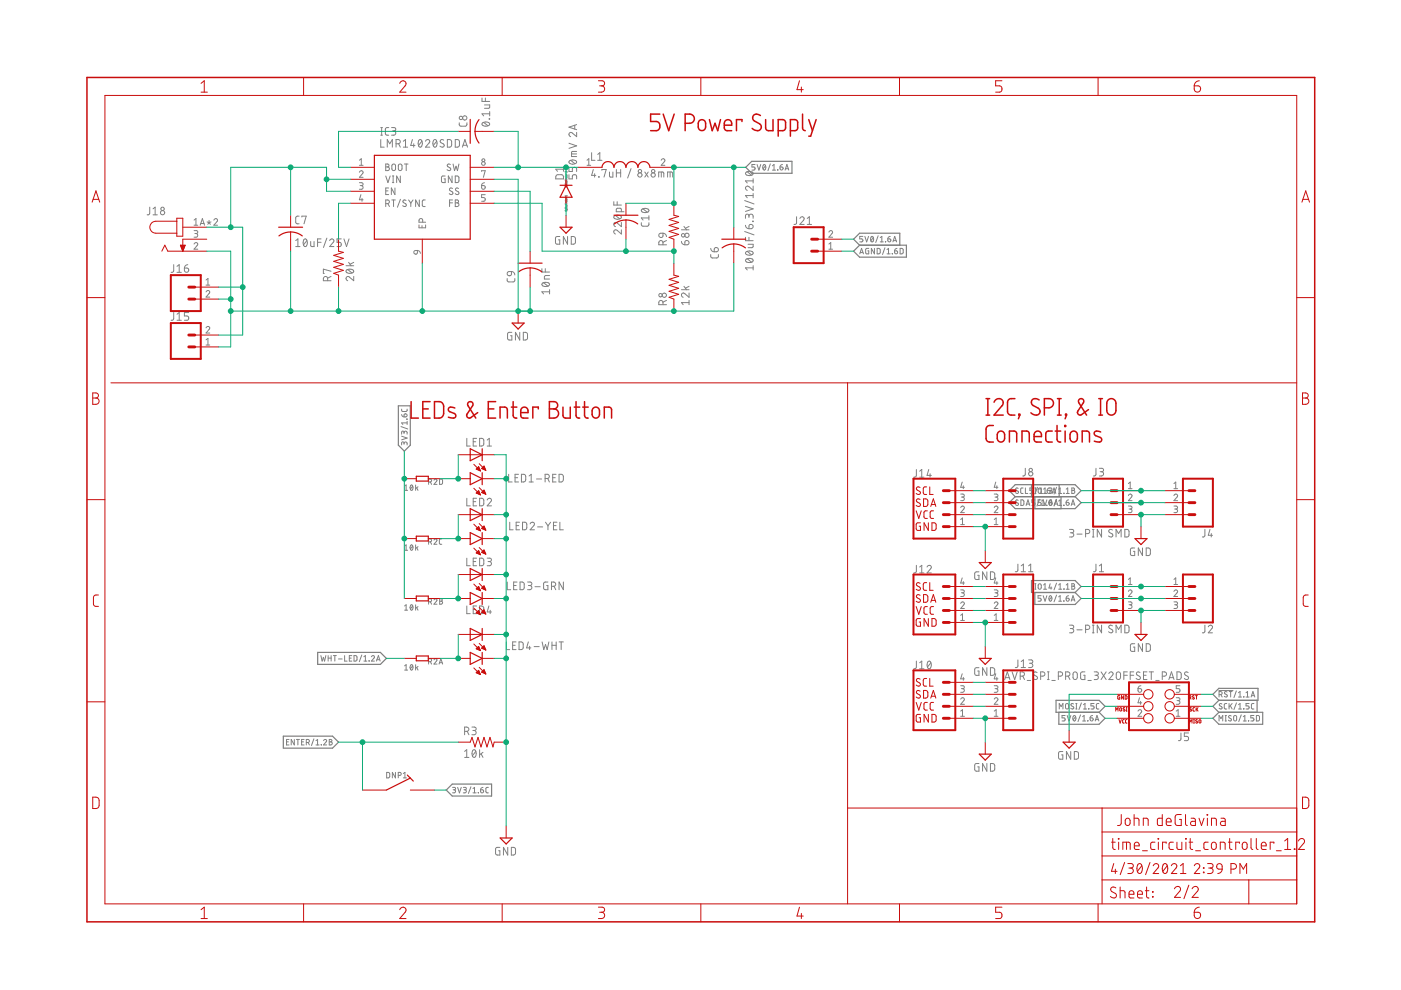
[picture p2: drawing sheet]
<svg xmlns="http://www.w3.org/2000/svg" width="297mm" height="210mm" viewBox="0 0 297 210" stroke-linecap="round" stroke-linejoin="round" font-family="sans-serif">
<g fill="none" stroke="#808080" stroke-width=".21">
<path d="M76.2 36.5a.39 .39 0 0 1 .5-.3 .39 .39 0 0 1 .2 .6l-.7 .8h.8M76.2 38.7l.6 .1 .2 .2-.2 .3h-.4M76.2 35.1h.8M76.2 34l.4-.3v1.4M76.6 39.3a.39 .39 0 0 1 .4 .4 .39 .39 0 0 1-.4 .4h-.4M80.7 29.6v1.6h.7M80.7 28.7h.4M80.7 27.1h.4M80.9 27.1v1.6M81.8 34.8l.6 .1v.4l-.2 .1a.39 .39 0 0 1 .4 .4 .39 .39 0 0 1-.4 .4h-.4zM81.8 35.4h.4M81.8 37.3l.5 1.4 .4-1.4"/>
<path d="M82.1 31.2v-1.6l.5 .9 .6-.9v1.6M82.4 39.9h-.6v1.4h.6M82.4 27.1h-.5l-.2 .3v1l.2 .2 .5 .1M83 27.1h.5a.36 .36 0 0 1 .4 .3 .36 .36 0 0 1-.4 .4h-.3M83.2 37.3h.3M83.2 38.7h.3M83.2 34.9h.6l.1 .9a.39 .39 0 0 1-.4 .4 .39 .39 0 0 1-.4-.4zM83.4 37.3v1.4M83.5 27.8a.44 .44 0 0 1 .4 .4 .44 .44 0 0 1-.4 .5h-.5M83.7 39.9v1.4l-.7-1.4v1.4M84 30.5h.4a.44 .44 0 0 0 .5-.5 .44 .44 0 0 0-.5-.4h-.4v1.6M84.5 30.5l.4 .7"/>
<path d="M84.6 34.9h.5l.1 .9a.39 .39 0 0 1-.4 .4 .39 .39 0 0 1-.3-.4zM84.9 37.3v1.4l-.8-1.4v1.4M85.5 31.2h.9M85.5 30l.5-.4v1.6M85.7 34.8h.8M86.1 34.8v1.4M87.4 29.6l-.3 1.2h.9M87.7 30.5v.7M88.9 29.7l.2-.1a.93 .93 0 0 1 0 1.6 1.02 1.02 0 0 1-.2-1.5zM89.5 30l-.8 .8M90.2 30a.44 .44 0 0 1 .6-.4 .44 .44 0 0 1 .2 .7l-.8 .9h.9M92 29.7l.2-.1a.95 .95 0 0 1 0 1.6 1 1 0 0 1-.2-1.5z"/>
<path d="M92.6 30l-.7 .8M94.1 29.7a.41 .41 0 0 0-.6-.1 .41 .41 0 0 0-.1 .6l.6 .3a.38 .38 0 0 1 .1 .5 .38 .38 0 0 1-.5 .2l-.3-.2M94.4 37.3h-.6l-.2 .2v.9l.2 .3h.6v-.8h-.3M94.8 29.6h.7l.2 .3 .1 .9-.3 .4h-.7zM95.5 34.9a.35 .35 0 0 0-.5-.1 .35 .35 0 0 0 0 .5l.4 .3a.39 .39 0 0 1 0 .6 .39 .39 0 0 1-.6-.2M95.8 37.3v1.4l-.7-1.4v1.4M95.9 40l-.4-.1-.2 .3 .6 .5a.38 .38 0 0 1-.1 .6 .38 .38 0 0 1-.6-.2M96.1 34.8l.3 1.4 .3-1 .3 1 .3-1.4M96.5 29.6h.6l.3 .3v1l-.3 .3h-.6zM96.5 37.3h.6l.2 .2v1l-.2 .2h-.6zM97.2 40a.35 .35 0 0 0-.5-.1 .35 .35 0 0 0 0 .5l.5 .3a.39 .39 0 0 1-.1 .6 .39 .39 0 0 1-.6-.2M97.4 26v.5l.3 .3 1.1-.1 .2-.2v-.5"/>
<path d="M98 31.2l.6-1.6 .5 1.6M98.2 30.8h.8M102.1 39.3h.5a.39 .39 0 0 1 .3 .5 .39 .39 0 0 1-.4 .3 .39 .39 0 0 1-.4-.3zM102.1 36.3v-.1h.8l-.4 1.4M102.2 20.8v.7h1.6M102.3 26.1a1.02 1.02 0 0 1 1.5 .2 .97 .97 0 0 1-1.6 0zM102.6 26l.9 .7M102.7 22.2h1.1l-.1 .7-1 .1M102.7 38.7l-.5 .3-.1 .3M102.9 20.8v.7M103.7 25.2l.1 .1zM103.8 23.7v.9"/>
<path d="M103.8 24.1h-1.6l.4 .5M118 37.2l1.2-.1 .2 .2 .1 .6h-1.7zM119.5 35.4v.9M119.5 35.9h-1.7l.4 .4M119.8 38.1h.3l.1 .1-.3 .1zM119.8 37.5h.4v.1l-.2 .1v-.2M119.8 39h.1M119.9 39.5v.2l.3-.2v.2M120 38.7v.2h.2v-.2M120 39h.2M120 36.9v.1h.2M120 37.8v.1h.2"/>
<path d="M120 38.4v.2M120 37.1v.2M120 38.4h.1M120 37.1h.1M120.1 37.1v.2M120.1 38.4v.2M120.2 39.3v-.1h-.2v.1h.3M120.2 38.4l-.2 .2M120.2 37.1l-.2 .2M120.2 36.3v.3l-.3-.3v.3M120.6 37v.9h.7v-.5a.46 .46 0 0 1 .5-.4 .46 .46 0 0 1 .5 .4v.5M120.6 35.5v.9h.7v-.6a.46 .46 0 0 1 .5-.3 .46 .46 0 0 1 .5 .3v.6"/>
<path d="M120.6 30.4l1.7 .5-1.7 .6M120.7 34.1a1.04 1.04 0 0 1 1.6 .3 .95 .95 0 0 1-1.7 0zM121 34l.9 .7M121.2 32.6h1.1M121.9 26.6v.8M122.3 32.1h-1l-.1 .3v.8h1.1M122.3 28.1v.9l-1-.8a.44 .44 0 0 0-.7 .1 .44 .44 0 0 0 .4 .7M122.3 26.4l-1.7 .6 1.7 .5M124.5 34l.3-.3v1.4M124.5 35.1h.7M125.4 32.4v1.6h.8M125.8 35.9l-.4 1.3h.9"/>
<path d="M126.1 36.8v.7M126.7 34h.9M126.7 32.7l.5-.3v1.6M126.9 37.5h.1zM127.6 36.1v-.2h.9l-.4 1.6M129.2 36.5v.9l.3 .1h.4v-1M130.7 35.9v1.6M130.7 36.7h.9M131.6 35.9v1.6M133.8 35.8l-.7 1.9M136.7 36.5l.7 1M137.4 36.5l-.7 1"/>
<path d="M139.7 37.5v-1l1 .1v.9M140.2 34a.39 .39 0 0 1 .5-.3 .39 .39 0 0 1 .2 .6l-.7 .8h.8M140.2 36.5v1M141.5 37.5v-1l1 .1 .1 .9M142.1 36.5v1M158.2 36.5a1 1 0 0 1 1.5 .3 .97 .97 0 0 1-1.6 0zM158.4 36.4l.9 .7M159.7 39.5v.9l-.9-.8a.45 .45 0 0 0-.7 .1 .45 .45 0 0 0 .3 .7M159.7 37.9v.9M159.7 38.4h-1.6l.3 .4M160.1 34.9h-.7v.5h.4a.34 .34 0 0 1 .3 .3 .34 .34 0 0 1-.3 .4h-.4M160.5 34.9l.4 1.2 .4-1.2"/>
<path d="M161.9 35v-.1a.6 .6 0 0 1 .5 .6 .6 .6 0 0 1-.5 .5l-.2-.5zM162.3 35.2l-.5 .6M163.3 34.8l-.5 1.4M163.8 36.1h.6M163.8 35.2l.3-.3v1.2M164.9 36.1h.1M165.4 35.4h.4a.32 .32 0 0 1 .2 .4 .32 .32 0 0 1-.3 .3 .32 .32 0 0 1-.3-.4zM165.9 34.9l-.4 .2-.1 .3M166.5 36.1l.3-1.2 .4 1.2M166.5 35.8h.6M31.7 43.9v1.4l-.2 .2-.3 .1M32.4 45.6h1"/>
<path d="M32.4 44.3l.5-.4v1.7M36.8 56.1v1.4l-.2 .2h-.3M37.5 57.7h.9M37.5 56.5l.5-.4v1.6M39.1 56.8h.5a.45 .45 0 0 1 .4 .5 .45 .45 0 0 1-.5 .4 .45 .45 0 0 1-.4-.4zM39.8 56.1l-.4 .2-.3 .5M41.1 48.9h.7l.1 .2-.1 .4h-.5M41.1 51.8a.38 .38 0 0 1 .6-.4 .38 .38 0 0 1 .1 .6l-.7 .8h.8M41.1 46.7l.5-.3v1.4M41.1 47.8h.8M41.6 49.5a.39 .39 0 0 1 .3 .4 .39 .39 0 0 1-.3 .4h-.5M42.4 47.8l.5-1.4 .5 1.4"/>
<path d="M42.6 47.4h.7M43.7 59.4l.4-.3v1.4M43.9 47.1l.4 .1M44.3 46.7v.5M44.3 47.2l.3 .4M44.3 47.2l-.3 .4M44.7 47.1l-.4 .1M45.3 46.7a.39 .39 0 0 1 .6-.3 .39 .39 0 0 1 .1 .6l-.7 .8h.8M62.7 51l.5-.3v1.6M62.7 52.3h.9M63.4 45.8l-.5 .1-.2 .3v1l.2 .2 .5 .1M64 46v-.2h.9l-.4 1.7"/>
<path d="M64.5 50.8l.2-.1a.95 .95 0 0 1 0 1.6 1.04 1.04 0 0 1-.2-1.5zM65.1 51l-.8 .9M65.9 51.2v.9l.2 .2h.5v-1.1M67.3 51.4h.8M68.1 50.7h-.8v1.6M69.3 50.5l-.7 2M69.5 59.5v-.4a.46 .46 0 0 0-.5-.5 .46 .46 0 0 0-.4 .5v.4h1.6M69.9 51a.44 .44 0 0 1 .6-.3 .44 .44 0 0 1 .2 .7l-.8 .9h.9M70.2 57.5l-1.6-.4v.9h.1M70.2 58.6l-.7 .4M72.3 50.7h-.8v.7h.5a.47 .47 0 0 1 .4 .4 .47 .47 0 0 1-.4 .5h-.5M72.9 50.7l.6 1.6 .5-1.6"/>
<path d="M73.4 56.3h1.6M73.5 57.3a1.02 1.02 0 0 1 1.5 .2 .97 .97 0 0 1-1.6 0zM73.7 57.1l.9 .8M73.9 55.6l.5 .7M75 58.6v.9l-.9-.7a.44 .44 0 0 0-.7 .1 .44 .44 0 0 0 .3 .6M75 55.6l-.8 .4M76.5 41.3l-.3 1.1h.8M76.8 42.1v.6M81.8 43.2h.4a.39 .39 0 0 0 .4-.4 .39 .39 0 0 0-.4-.4h-.4v1.4M81.8 40.5h.5M82.3 43.2l.3 .6M83.1 42.4h.7"/>
<path d="M83.4 42.4v1.4M84.9 42.2l-.6 1.7M86.1 42.5l-.5-.1-.2 .3 .6 .5a.38 .38 0 0 1 0 .6 .38 .38 0 0 1-.6-.2M86.6 42.4l.5 .7M87.1 43.1v.7M87.6 42.4l-.5 .7M87.8 53.2l.7-.1v.5a.39 .39 0 0 1-.6 .2 .39 .39 0 0 1-.1-.6zM88.5 53.1l.4 .1 .2 .5M88.8 47.7v.6h1.4v-.6M88.9 42.4v1.4l-.8-1.4v1.4M89.5 47.8v.5M89.6 47.1v-.4a.39 .39 0 0 0-.4-.4 .39 .39 0 0 0-.4 .4v.4h1.4"/>
<path d="M90.1 42.4h-.4l-.2 .3 .1 .9 .1 .2h.4M95.3 43h.6M95.9 42.4h-.6v1.4M96.5 42.4l.7 .1v.3l-.3 .2a.39 .39 0 0 1 .4 .4 .39 .39 0 0 1-.4 .4h-.4zM96.5 43h.4M102.9 41.3h-.8v.6h.5a.4 .4 0 0 1 .3 .4 .4 .4 0 0 1-.3 .4h-.5M107.5 59.1v.5l.4 .2h1l.2-.2 .1-.5M107.7 57.7l.7-.1v.5a.46 .46 0 0 1-.6 .3 .46 .46 0 0 1-.1-.7zM108.4 57.6l.5 .1 .3 .6M114.9 57v.7h1.6M115.3 59.9l.9 .8M115.6 57v.7"/>
<path d="M116.5 58.4h-.8l-.3 .3v.5h1.1M118.7 50.1h-.6l-.3 .3v1.2l.2 .2h.7v-.9h-.3M119.8 43.2l.3-.1 .1 .2h-.3zM119.8 42.6h.4v.1h-.2v-.1M119.8 44.1h.1M119.9 44.6v.2l.3-.2v.2M120 43.8v.1h.2v-.1M120 44.1h.2M120 41.9v.2h.2M120 42.8v.2h.2M120 43.5v.2M120 42.2v.2"/>
<path d="M120 43.5h.1M120 42.2h.1M120.1 42.2v.2M120.1 43.5v.2M120.2 44.4v-.2l-.2 .1v.1h.3M120.2 43.5l-.2 .2M120.2 42.2l-.2 .2M120.2 41.4v.2M120.2 41.5h-.4l.1 .1M120.3 50.1v1.7l-.9-1.7v1.7M121.1 50.1l.6 .1 .3 .2v1.1l-.3 .3h-.6zM130.1 42.8v.7h1.6"/>
<path d="M130.2 45.8a.98 .98 0 0 1 1.5 .2 .93 .93 0 0 1-1.6 0zM130.5 45.7l.9 .7M130.9 42.8v.7M131.7 48.7v.9l-.8-.7a.44 .44 0 0 0-.8 .1 .44 .44 0 0 0 .4 .6M131.7 47.2v.8l-.8-.7a.44 .44 0 0 0-.7 .1 .44 .44 0 0 0 .3 .6M131.7 44.9l-.1-.7h-.7l-.2 .1v.6h1.6M136 47.2v.5l.3 .3 1.1-.1 .2-.2v-.5M136.1 44.4a1 1 0 0 1 1.5 .2 .95 .95 0 0 1-1.6 0zM136.3 44.3l.9 .7M137.6 45.7v1M137.6 46.2h-1.6l.3 .5M139.8 49.6l.8-.2v.6a.46 .46 0 0 1-.7 .3 .46 .46 0 0 1-.1-.7z"/>
<path d="M140.6 51.9v-.4a.44 .44 0 0 0-.5-.5 .44 .44 0 0 0-.4 .5v.4h1.6M140.6 49.4l.4 .2 .3 .6M141.3 51l-.7 .4M144.5 51.2l.1 .4 .6 .3M144.5 48.7h1.6M145 48l.6 .7M145.3 51.1a.46 .46 0 0 1 .7 .2 .46 .46 0 0 1-.4 .6h-.4zM146.1 48l-.8 .4M150.7 54v.5l.4 .2h1l.2-.2v-.5M150.7 52.7l.3 .6 .4 .1M151.5 52.6a.46 .46 0 0 1 .8 .1 .46 .46 0 0 1-.4 .7h-.5zM157.9 49.1l2 .7"/>
<path d="M157.9 42.5l2 .7M158.1 47.8l.1 .4 .6 .3M158.1 50.3v.7h1.6M158.1 43.8l1.6 .5-1.6 .5M158.2 55a1 1 0 0 1 1.5 .2 .97 .97 0 0 1-1.6 0zM158.2 53.4a1 1 0 0 1 1.5 .3 .97 .97 0 0 1-1.6 0zM158.4 54.9l.9 .7M158.4 53.3l.9 .7M158.6 51.8h1.1v.5l-.2 .2h-.9M158.8 45.8a.44 .44 0 0 1 .4-.4 .44 .44 0 0 1 .5 .4v.5M158.8 46.1v-.3a.37 .37 0 0 0-.4-.4 .37 .37 0 0 0-.3 .4v.5M158.8 50.3v.7"/>
<path d="M158.9 47.7a.47 .47 0 0 1 .7 .1 .47 .47 0 0 1-.4 .7h-.4zM159.6 46.9l.1 .1zM159.7 56.8h-1.6l.3 .4M159.7 41v.9M159.7 56.3v.9M159.7 41.5h-1.6l.3 .4M168.9 46v1.4l-.6 .2M169.6 46.3a.45 .45 0 0 1 .6-.3 .45 .45 0 0 1 .2 .7l-.8 .9h.9M171.2 47.6h.9M171.2 46.3l.4-.3v1.6M175.7 49.2a.38 .38 0 0 1 .6-.3 .38 .38 0 0 1 .1 .6l-.7 .8h.8M175.7 52.8h.8"/>
<path d="M175.7 51.8l.4-.4v1.4M182.3 53.8l.4-1.1 .4 1.1M182.4 53.6h.6M182.9 50.1h-.6v.6h.4a.32 .32 0 0 1 .2 .3 .32 .32 0 0 1-.2 .3h-.4M183.4 50.1l.3 1.2 .4-1.2M184.2 52.7l-.6 .1v1h.6v-.6h-.2M184.7 50.2l.1-.1a.58 .58 0 0 1 .4 .6 .58 .58 0 0 1-.4 .6l-.2-.6zM185.2 50.4l-.6 .6M185.4 52.7v1.1l-.7-1.1v1.1M186 52.7h.4l.2 .2v.7l-.2 .2h-.4zM186.2 50l-.5 1.4M186.6 51.3h.7"/>
<path d="M186.6 50.4l.4-.3v1.2M187.6 52.5l-.5 1.5M187.7 51.3h.1M188.1 53.8h.6M188.1 52.9l.3-.2v1.1M188.2 50.7h.4a.32 .32 0 0 1 .3 .3 .32 .32 0 0 1-.4 .3 .32 .32 0 0 1-.3-.3zM188.7 50.1l-.3 .2-.2 .4M189.2 53.8h.1M189.3 51.3l.4-1.2 .4 1.2M189.4 51h.6M189.7 53.2h.4a.32 .32 0 0 1 .2 .3 .32 .32 0 0 1-.3 .3 .32 .32 0 0 1-.3-.3zM190.2 52.7l-.4 .1-.1 .4"/>
<path d="M190.8 52.7h.5l.2 .2v.7l-.2 .2h-.5zM36.8 66.3v1.4l-.2 .2h-.3M37.5 66.6l.5-.3v1.6M37.5 67.9h.9M40 66.3h-.9v.7h.5a.46 .46 0 0 1 .4 .4 .46 .46 0 0 1-.4 .5h-.5M43.7 61.9a.38 .38 0 0 1 .5-.3 .38 .38 0 0 1 .1 .6l-.6 .8h.8M43.7 69.5a.38 .38 0 0 1 .5-.3 .38 .38 0 0 1 .1 .6l-.6 .8h.8M43.7 72.1l.4-.3v1.4M43.7 60.5h.8M43.7 73.2h.8M108.5 70.5h-.7l-.2 .2v1l.2 .4h.7v-.9h-.3M110.2 70.5v1.6l-.9-1.6v1.6"/>
<path d="M111 70.5h.6l.2 .2v1.1l-.2 .3h-.6zM115 60a1.03 1.03 0 0 1 1.5 .3 .97 .97 0 0 1-1.6 0zM116.5 61.9h-1.6l.4 .4M116.5 61.4v.9M140.6 64.6v-.4a.44 .44 0 0 0-.5-.5 .44 .44 0 0 0-.4 .5v.4h1.6M141.3 63.7l-.7 .4M144.5 61.4h1.6M145 60.7l.6 .7M146.1 62.1v.9l-.9-.7a.44 .44 0 0 0-.7 .1 .44 .44 0 0 0 .3 .6M146.1 64.2h-1.6l.3 .4M146.1 63.7v.9M146.1 60.7l-.8 .4"/>
<path d="M85 90.4l1.4 .6M85.2 87.9l.1 .3 .4 .2M85.2 86.7v.4l.2 .1h.8l.1-.5M85.2 92.5l1.1 .4-1.1 .4M85.7 94l.2-.3 .3 .1 .1 .5M85.7 94.2l-.1-.4-.3-.1-.1 .1v.5M85.7 91.7l.1-.2 .3-.1 .2 .2v.5M85.7 91.9l-.1-.4-.3-.1-.1 .1v.6M85.7 87.8a.33 .33 0 0 1 .6 .1 .33 .33 0 0 1-.3 .5h-.3zM86.3 88.8h.1M86.3 89.3v.7M86.3 89.7h-1.1l.2 .3"/>
<path d="M99 92.9v1.7h.7M100.3 93.7h.6M101 92.9h-.7v1.7h.7M101.7 92.9l.6 .1 .3 .2v1.1l-.3 .2-.6 .1zM103.3 93.3l.4-.4v1.7M103.3 94.6h.9M194.3 99.5l-.1 1.4-.5 .3M195 99.9l.4-.4v1.7M196.9 99.5l-.3 1.3h.9M217.4 99.3l-.1 1.4-.5 .2M232.4 99.3l-.1 1.4-.5 .2M233.1 99.3h.5a.36 .36 0 0 1 .4 .4 .36 .36 0 0 1-.4 .3h-.3"/>
<path d="M85.8 103.1l.3-.3v1.2M85.8 115.8l.3-.3v1.2M85.8 116.7h.6M85.8 104h.6M87.1 115.6l.1-.1a.62 .62 0 0 1 .4 .6 .62 .62 0 0 1-.4 .5l-.3-.5zM87.1 102.9l.1-.1a.58 .58 0 0 1 .4 .6 .58 .58 0 0 1-.4 .5l-.3-.5zM87.5 115.8l-.5 .6M87.5 103.1l-.5 .6M88.1 102.8v1.2M88.1 115.5v1.2M88.3 116.1l.3 .6M88.3 103.4l.3 .6"/>
<path d="M88.6 115.9l-.5 .4M88.6 103.2l-.5 .4M90.9 114.9l.5-.1 .1-.3-.2-.2h-.4v1.1M90.9 102.2h.4l.2-.3-.1-.2-.5-.1v1.1M91.2 114.9l.3 .5M91.2 102.2l.3 .5M92 114.5a.31 .31 0 0 1 .5-.2 .31 .31 0 0 1 0 .5l-.5 .6h.6M92 101.8a.31 .31 0 0 1 .5-.2 .31 .31 0 0 1 0 .5l-.5 .6h.6M93.2 101.6h.4l.2 .1v.8l-.2 .2h-.4zM93.7 114.3h-.4l-.1 .2v.8l.5 .1M99 105.6v1.7h.7M99 118.3v1.7h.7"/>
<path d="M100.3 106.4h.6M100.3 119.1h.6M101 105.6h-.7v1.7h.7M101 118.3h-.7v1.7h.7M101.7 105.6l.6 .1 .3 .2v1.1l-.3 .2-.6 .1zM101.7 118.3l.6 .1 .3 .2v1.1l-.3 .2-.6 .1zM103.3 106a.44 .44 0 0 1 .6-.3 .44 .44 0 0 1 .2 .7l-.8 .9h.9M103.3 118.3h.5a.36 .36 0 0 1 .4 .4 .36 .36 0 0 1-.4 .4h-.3M103.7 119.1a.44 .44 0 0 1 .5 .4 .44 .44 0 0 1-.5 .5h-.4M107.8 100.6v1.6h.8M108.1 110.7v1.6h.7M109.2 101.3h.5"/>
<path d="M109.4 111.4h.6M109.9 100.6h-.7v1.6h.7M110.2 110.7h-.8v1.6h.8M110.6 100.6h.6l.2 .2 .1 .9-.3 .5h-.6zM110.8 110.7h.6l.3 .3v.9l-.3 .4h-.6zM112.2 102.2h.9M112.2 100.9l.4-.3v1.6M112.4 111.1a.45 .45 0 0 1 .6-.4 .45 .45 0 0 1 .2 .7l-.8 .9h.9M113.7 101.6h1.1M114 111.7h1.1M115.6 101.5h.4a.44 .44 0 0 0 .5-.5 .44 .44 0 0 0-.5-.4h-.4v1.6M115.7 110.7l.5 .8"/>
<path d="M116.1 101.5l.4 .7M116.2 111.5v.8M116.7 110.7l-.5 .8M117.2 101.3h.5M117.3 111.4h.6M117.9 100.6h-.7v1.6h.7M118.1 110.7h-.8v1.6h.8M118.5 100.6h.6l.3 .2v.9l-.3 .5h-.6zM118.7 110.7v1.6h.7M194.3 119.9l-.1 1.4-.5 .2M195 101.2h.9M197.2 100.4v.8"/>
<path d="M203.7 107.6a.38 .38 0 0 1 .5-.3 .38 .38 0 0 1 .1 .6l-.6 .8h.8M203.7 104.8h.5l.2 .2-.1 .3-.5 .1M203.7 110.2l.4-.4v1.4M203.7 111.2h.8M204 102.2l-.3 1.1h.8M204.1 105.4a.38 .38 0 0 1 .4 .4 .38 .38 0 0 1-.4 .4h-.4M204.2 103v.6M210.8 107.6a.38 .38 0 0 1 .5-.3 .38 .38 0 0 1 .2 .6l-.7 .8h.8M210.8 104.8h.6l.2 .2-.2 .3-.4 .1M210.8 111.2h.8M210.8 110.2l.4-.4v1.4M211.1 102.2l-.3 1.1h.8"/>
<path d="M211.2 105.4a.38 .38 0 0 1 .4 .4 .38 .38 0 0 1-.4 .4h-.4M211.3 103v.6M215.8 119.6v1.4l-.5 .2M215.9 103.5a.3 .3 0 0 0-.5 0 .3 .3 0 0 0 .1 .4l.3 .2a.29 .29 0 0 1 0 .5 .29 .29 0 0 1-.4-.1h-.1M215.9 106.1l-.4-.1-.2 .3 .5 .4a.29 .29 0 0 1 0 .4 .29 .29 0 0 1-.4 0l-.1-.1M216.5 106l.6 .2v.8l-.2 .1-.4 .1zM216.5 120l.5-.4v1.6M216.9 103.5h-.4l-.1 .2 .1 .8 .4 .1M217.4 103.5v1.1h.5M217.6 107.2l.4-1.2 .3 1.2M217.7 106.9h.5M218.1 120l.4-.4v1.6"/>
<path d="M219 103.5h-.6v.5h.3a.34 .34 0 0 1 .3 .3 .34 .34 0 0 1-.3 .3h-.3M219.4 104.6h.2M219.4 103.5h.2M219.4 106h-.6v.5h.4a.34 .34 0 0 1 .2 .3 .34 .34 0 0 1-.2 .4h-.4M219.5 103.5v1.1M220 103.3l-.6 1.5M220.1 103.6l.3-.1 .3 .1 .1 .7-.3 .3-.4-.2zM220.4 105.9l-.5 1.4M220.4 104.6h.7M220.4 103.7l.3-.2v1.1M220.7 106h-.6v.5h.4a.34 .34 0 0 1 .3 .3 .34 .34 0 0 1-.3 .4h-.4M220.8 107.2h.7"/>
<path d="M220.8 106.3l.3-.3v1.2M221.2 106l.4 1.2 .4-1.2M221.3 104.6h.6M221.3 103.7l.3-.2v1.1M221.6 104.6h-.1M221.9 107.2h.1M222 104h.4a.32 .32 0 0 1 .3 .3 .32 .32 0 0 1-.4 .3 .32 .32 0 0 1-.3-.3zM222.4 103.5h.5l.1 .2-.1 .2-.4 .1M222.4 106.5h.4a.33 .33 0 0 1 .3 .4 .33 .33 0 0 1-.4 .3 .33 .33 0 0 1-.3-.4zM222.5 106.1l.1-.1a.6 .6 0 0 1 .4 .6 .6 .6 0 0 1-.4 .5l-.2-.5zM222.5 103.5l-.3 .1-.2 .4M222.7 104l.3 .1v.3l-.1 .2h-.5"/>
<path d="M222.9 106l-.3 .2-.2 .3M223 106.3l-.6 .6M223.1 104.6l.4-1.1 .4 1.1M223.2 104.3h.6M223.5 107.2l.4-1.2 .4 1.2M223.6 106.9h.6M224 105.9l-.5 1.4M224 103.3l-.5 1.5M224.5 107.2h.6M224.5 106.3l.3-.3v1.2M224.5 103.7l.3-.2v1.1M224.5 104.6h.6"/>
<path d="M225.5 107.2h.1M225.6 104.6h.1M226 106.5h.4a.33 .33 0 0 1 .3 .4 .33 .33 0 0 1-.4 .3 .33 .33 0 0 1-.3-.4zM226.1 104.6h.6M226.1 103.7l.3-.2v1.1M226.6 106l-.4 .2-.2 .3M226.8 112.2h.5a.36 .36 0 0 1 .4 .4 .36 .36 0 0 1-.4 .4h-.4M227.1 107.2l.4-1.2 .4 1.2M227.2 113a.44 .44 0 0 1 .5 .4 .44 .44 0 0 1-.5 .5h-.4M227.2 106.9h.6M227.2 103.5h.6v.3l-.2 .2 .3 .2-.2 .4h-.5zM227.2 104h.4"/>
<path d="M228.3 113.2h1.1M230.2 113.1h.4a.44 .44 0 0 0 .5-.4 .44 .44 0 0 0-.5-.5h-.4v1.7M231.6 113.9h.4M231.6 112.2h.4M231.8 112.2v1.7M232.4 119.6l-.1 1.4-.5 .2M233.1 120l.4-.4v1.6M233.5 100a.46 .46 0 0 1 .5 .5 .46 .46 0 0 1-.5 .4h-.4M233.6 112.2v1.7l-1-1.7v1.7M235.9 112.4l-.6-.1-.2 .3 .1 .2 .6 .4a.38 .38 0 0 1 .1 .5 .38 .38 0 0 1-.5 .1l-.4-.2M236.6 113.9v-1.7l.6 .9 .5-.9v1.7M238.5 112.2l.6 .1 .3 .2v1.1l-.3 .2-.6 .1z"/>
<path d="M239.2 107.3h.5l.3 .2-.2 .4h-.4M239.2 105.1a.38 .38 0 0 1 .6-.3 .38 .38 0 0 1 .1 .6l-.7 .8h.8M239.2 102.5l.4-.3v1.4M239.2 103.6h.8M239.6 107.9a.38 .38 0 0 1 .4 .4 .38 .38 0 0 1-.4 .4h-.4M240.6 116.2h-.7l-.2 .2v1.2l.2 .2h.7v-.9h-.3M242.2 116.2v1.6l-.9-1.6v1.6M243 116.2h.6l.3 .3v1l-.3 .3h-.6zM248.9 105.1a.38 .38 0 0 1 .5-.3 .38 .38 0 0 1 .2 .6l-.7 .8h.8M248.9 107.3h.5l.3 .2-.2 .4h-.5M248.9 103.6h.8M248.9 102.5l.4-.3v1.4"/>
<path d="M249.3 107.9a.38 .38 0 0 1 .4 .4 .38 .38 0 0 1-.4 .4h-.4M255.5 112.2l-.1 1.4-.5 .3M256.5 112.2l-.3 1.3h.9M256.8 113.1v.8M68 139l.3 1.2 .3-.8 .2 .8 .3-1.2M69.6 139v1.2M69.6 139.5h.6M70.2 139v1.2M70.7 139h.6M71 139v1.2M71.8 139.7h.7M73.1 139v1.2h.5"/>
<path d="M74.1 139.5h.4M74.6 139h-.5v1.2h.5M75.1 139h.4l.2 .2v.8l-.2 .1-.4 .1zM76.7 138.9l-.5 1.4M77.2 139.3l.3-.3v1.2M78.7 139.3a.32 .32 0 0 1 .5-.3 .32 .32 0 0 1 .1 .5l-.6 .7h.7M79.9 139.9h.6M85.8 128.5l.3-.3v1.2M85.8 129.4h.6M87.1 128.3l.1-.1a.62 .62 0 0 1 .4 .6 .62 .62 0 0 1-.4 .5l-.3-.5zM87.5 128.5l-.5 .6M88.1 128.2v1.2"/>
<path d="M88.3 128.8l.3 .6M88.6 128.6l-.5 .4M90.9 127.6l.5-.1v-.4l-.5-.1v1.1M91.2 127.6l.3 .5M92 139.9a.31 .31 0 0 1 .5-.2 .31 .31 0 0 1 0 .5l-.5 .6h.6M92 127.2a.31 .31 0 0 1 .5-.2 .31 .31 0 0 1 0 .5l-.5 .6h.6M93.2 127h.5v.4l-.2 .1 .3 .2-.1 .4h-.5zM93.2 127.5h.3M99 128.5v1.6h.7M100.3 129.2h.6M101 128.5h-.7v1.6h.7M101.7 128.5h.6l.3 .3v1l-.3 .3h-.6z"/>
<path d="M103.7 128.5l-.4 1.3h.9M103.9 129.4v.7M107.3 136.1v1.6h.8M107.5 123.4v1.6h.8M108.7 136.8h.5M108.9 124.1h.5M109.4 136.1h-.7v1.6h.7M109.6 123.4h-.7v1.6h.7M110 136.1h.7l.2 .3v1.1l-.2 .2h-.7zM110.3 123.4h.6l.2 .3v1.1l-.2 .2h-.6zM111.9 123.4h.5a.37 .37 0 0 1 .4 .4 .37 .37 0 0 1-.4 .3h-.4M112 136.1l-.3 1.3h.9"/>
<path d="M112.3 137v.7M112.3 124.1a.44 .44 0 0 1 .5 .5 .44 .44 0 0 1-.5 .4h-.4M113.2 137.1h1.1M113.4 124.4h1.1M114.9 136.1l.4 1.6 .4-1 .3 1 .4-1.6M116.2 123.4h-.6l-.3 .2v1.1l.2 .3h.7v-.9h-.3M116.9 124.3h.5a.46 .46 0 0 0 .4-.4 .46 .46 0 0 0-.4-.5h-.5v1.6M117 136.8h.9M117 136.1v1.6M117.5 124.3l.3 .7M117.9 136.1v1.6M118.5 136.1h.9"/>
<path d="M119 136.1v1.6M119.4 123.4v1.6l-.9-1.6v1.6M195 120.2l.4-.3v1.6M195 121.5h.9M196.6 120.2a.44 .44 0 0 1 .6-.3 .44 .44 0 0 1 .1 .7l-.7 .9h.9M203.7 127.9a.38 .38 0 0 1 .5-.3 .38 .38 0 0 1 .1 .6l-.6 .8h.8M203.7 125.1h.5l.2 .2-.1 .4h-.5M203.7 130.5l.4-.3v1.4M203.7 131.6h.8M204 122.5l-.3 1.1h.8M204.1 125.7a.39 .39 0 0 1 .4 .4 .39 .39 0 0 1-.4 .4h-.4M204.2 123.3v.6"/>
<path d="M207.6 121.2h-.6l-.3 .3v1l.2 .4h.7v-.9h-.3M209.2 121.2v1.7l-.9-1.7v1.7M210 121.2l.6 .1 .3 .2v.9l-.3 .5h-.6zM210.8 127.9a.38 .38 0 0 1 .5-.3 .38 .38 0 0 1 .2 .6l-.7 .8h.8M210.8 125.1h.6l.2 .2-.2 .4h-.4M210.8 131.6h.8M210.8 130.5l.4-.3v1.4M211.1 122.5l-.3 1.1h.8M211.2 125.7a.39 .39 0 0 1 .4 .4 .39 .39 0 0 1-.4 .4h-.4M211.3 123.3v.6M215.8 139.9v1.4l-.5 .2M216.5 121.2h.9"/>
<path d="M218.1 139.9h.5a.36 .36 0 0 1 .4 .4 .36 .36 0 0 1-.4 .3h-.3M218.1 121.2h.9M219.4 124.9h.2M219.4 123.8h.2M219.5 123.8v1.1M220.1 124l.3-.2 .3 .2 .1 .6-.3 .3-.4-.1zM220.7 126.3h-.6v.5h.4a.32 .32 0 0 1 .3 .3 .32 .32 0 0 1-.3 .4h-.4M221.2 126.3l.4 1.2 .4-1.2M221.3 124l.3-.2v1.1M221.3 124.9h.6M222.5 126.4l.1-.1a.58 .58 0 0 1 .4 .6 .58 .58 0 0 1-.4 .5l-.2-.5zM222.7 123.8l-.3 .9h.6"/>
<path d="M222.8 124.4v.5M223 126.6l-.6 .6M224 126.2l-.5 1.4M224 123.6l-.5 1.5M224.5 127.5h.6M224.5 124l.3-.2v1.1M224.5 126.6l.3-.3v1.2M224.5 124.9h.6M225.5 127.5h.1M225.6 124.9h.1M226 126.8h.4a.33 .33 0 0 1 .3 .4 .33 .33 0 0 1-.4 .3 .33 .33 0 0 1-.3-.4zM226.1 124l.3-.2v1.1"/>
<path d="M226.1 124.9h.6M226.6 126.3a.51 .51 0 0 0-.6 .5M226.8 132.5h.5a.36 .36 0 0 1 .4 .4 .36 .36 0 0 1-.4 .4h-.4M227.1 127.5l.4-1.2 .4 1.2M227.2 133.3a.46 .46 0 0 1 .5 .4 .46 .46 0 0 1-.5 .5h-.4M227.2 127.2h.6M227.2 123.8l.6 .1v.3l-.2 .1 .3 .2-.2 .4h-.5zM227.2 124.3h.4M228.3 133.5h1.1M230.2 133.5h.4a.46 .46 0 0 0 .5-.5 .46 .46 0 0 0-.5-.5h-.4v1.7M231.6 134.2h.4M231.6 132.5h.4"/>
<path d="M231.8 132.5v1.7M233.1 121.2h.9M233.6 132.5v1.7l-1-1.7v1.7M235.9 132.7l-.5-.2-.3 .4 .1 .2 .6 .4a.38 .38 0 0 1 .1 .5 .38 .38 0 0 1-.5 .2l-.4-.3M236.6 134.2v-1.7l.6 1 .5-1v1.7M238.5 132.5l.6 .1 .3 .2v1.1l-.3 .3h-.6zM239.2 127.6h.6l.2 .2-.2 .4h-.4M239.2 125.4a.38 .38 0 0 1 .6-.3 .38 .38 0 0 1 .1 .6l-.7 .8h.8M239.2 122.9l.4-.4v1.4M239.2 123.9h.8M239.6 128.2a.39 .39 0 0 1 .4 .4 .39 .39 0 0 1-.4 .4h-.4M240.6 136.5h-.6l-.3 .2v1.2l.2 .2h.7v-.9h-.3"/>
<path d="M242.2 136.5v1.6l-.9-1.6v1.6M243 136.5h.6l.3 .3v1l-.3 .3h-.6zM248.9 125.4a.38 .38 0 0 1 .5-.3 .38 .38 0 0 1 .2 .6l-.7 .8h.8M248.9 127.6h.6l.2 .2-.2 .4h-.5M248.9 123.9h.8M248.9 122.9l.4-.4v1.4M249.3 128.2a.39 .39 0 0 1 .4 .4 .39 .39 0 0 1-.4 .4h-.4M255.5 132.5l-.1 1.5-.5 .2M256.2 132.9a.44 .44 0 0 1 .6-.3 .44 .44 0 0 1 .1 .7l-.7 .9h.9M60.7 157.3h.5M61.3 156.8h-.6v1.1h.6M62.4 156.8v1.1l-.7-1.1v1.1"/>
<path d="M62.8 156.8h.7M63.2 156.8v1.1M63.9 157.3h.4M64.5 156.8h-.6v1.1h.6M64.9 157.4l.6-.1v-.4l-.6-.1v1.1M65.3 157.4l.3 .5M66.5 156.7l-.5 1.4M67 157l.3-.2v1.1M67 157.9h.6M68.1 157.9h.1M68.6 157a.32 .32 0 0 1 .4-.2 .32 .32 0 0 1 .2 .5l-.6 .6h.7M69.8 156.8h.4l.2 .2-.3 .3 .3 .2-.1 .4h-.5z"/>
<path d="M69.8 157.3h.3M77.2 140.2h.6M78.2 140.2h.1M79.8 140.2l.4-1.2 .4 1.2M85.8 141.2l.3-.3v1.2M85.8 142.1h.6M87.1 141l.1-.1a.62 .62 0 0 1 .4 .6 .62 .62 0 0 1-.4 .5l-.3-.5zM87.5 141.2l-.5 .6M88.1 140.9v1.2M88.3 141.5l.3 .6M88.6 141.3l-.5 .4M90.9 140.3l.5-.1v-.4l-.5-.1v1.1"/>
<path d="M91.2 140.3l.3 .5M93.1 140.8l.4-1.1 .4 1.1M93.2 140.5h.5M98.5 155.1h.5a.46 .46 0 0 0 .4-.5 .46 .46 0 0 0-.4-.4h-.5v1.6M98.5 159.3l.5-.3v1.6M99.1 155.1l.3 .7M100.1 154.2h.5a.36 .36 0 0 1 .4 .3 .36 .36 0 0 1-.4 .4h-.4M100.3 159.1l.2-.1a.97 .97 0 0 1 0 1.6 1.02 1.02 0 0 1-.2-1.5zM100.5 154.9a.46 .46 0 0 1 .5 .4 .46 .46 0 0 1-.5 .5h-.4M100.9 159.3l-.7 .9M101.7 159v1.6M102 159.8l.4 .8"/>
<path d="M102.4 159.5l-.7 .5M194.3 140.2l-.1 1.4-.5 .2M195 141.8h.9M195 140.5l.4-.3v1.6M196.8 140.3l.2-.1a.95 .95 0 0 1 0 1.6 1.04 1.04 0 0 1-.2-1.5zM197.4 140.5l-.8 .9M203.7 148.2a.38 .38 0 0 1 .5-.2 .38 .38 0 0 1 .1 .5l-.6 .8h.8M203.7 145.4h.6l.1 .2-.1 .4h-.5M203.7 150.8l.4-.3v1.4M203.7 151.9h.8M204 142.9l-.3 1h.8M204.1 146a.39 .39 0 0 1 .4 .4 .39 .39 0 0 1-.4 .4h-.4"/>
<path d="M204.2 143.6v.7M207.6 141.6h-.6l-.3 .2v1l.2 .4h.7v-.9h-.3M209.2 141.6v1.6l-.9-1.6v1.6M210 141.6h.6l.3 .2v.9l-.3 .5h-.6zM210.8 148.2a.38 .38 0 0 1 .5-.3 .38 .38 0 0 1 .2 .6l-.7 .8h.8M210.8 145.4h.6l.2 .2-.2 .4h-.4M210.8 151.9h.8M210.8 150.8l.4-.3v1.4M211.1 142.9l-.3 1h.8M211.2 146a.39 .39 0 0 1 .4 .4 .39 .39 0 0 1-.4 .4h-.4M211.3 143.6v.7M213 144.1l.6-1.6 .5 1.6"/>
<path d="M213.2 143.7h.8M214.6 142.5l.5 1.6 .6-1.6M216.3 143.4h.4a.46 .46 0 0 0 .5-.5 .46 .46 0 0 0-.5-.4h-.4v1.6M216.5 140.3l.5-.4v1.6M216.5 141.5h.9M216.9 143.4l.3 .7M217.8 144.3h.7M218.5 140.6a.46 .46 0 0 1 .5 .5 .46 .46 0 0 1-.5 .4h-.4M219.9 142.6l-.2-.1a.37 .37 0 0 0-.5 .1 .37 .37 0 0 0 .1 .5l.5 .3a.38 .38 0 0 1 .1 .5 .38 .38 0 0 1-.5 .2l-.3-.3M220.6 143.4h.5a.46 .46 0 0 0 .5-.5 .46 .46 0 0 0-.5-.4h-.5v1.6M222.1 142.5h.3M222.1 144.1h.3"/>
<path d="M222.3 142.5v1.6M223 144.3h.7M224.4 143.4h.5a.46 .46 0 0 0 .4-.5 .46 .46 0 0 0-.4-.4h-.5v1.6M224.6 150.3v-1.1l.4 .6 .4-.6v1.1M225.3 159.3l-.6 .1-.2 .2-.1 1 .3 .4h.6v-.9h-.2M225.8 151.7h-.6v.5h.4a.34 .34 0 0 1 .2 .3 .34 .34 0 0 1-.2 .4h-.4M225.9 143.4h.5a.46 .46 0 0 0 .4-.5 .46 .46 0 0 0-.4-.4h-.5v1.6M226 149.2h.3l.3 .3v.5l-.3 .3-.4-.2zM226.3 151.7l.4 1.2 .3-1.2M226.5 143.4l.3 .7M227 159.3v1.7l-.9-1.7v1.7M227.6 151.8l.1-.1a.58 .58 0 0 1 .4 .6 .58 .58 0 0 1-.4 .5l-.2-.5z"/>
<path d="M227.6 149.3l-.4-.1-.1 .2 .4 .4a.32 .32 0 0 1 0 .5 .32 .32 0 0 1-.5-.1M227.6 142.6l.3-.1 .4 .1 .1 1a.46 .46 0 0 1-.4 .5 .46 .46 0 0 1-.5-.5zM227.8 159.3l.6 .1 .2 .2v1.1l-.2 .2-.6 .1zM228 152l-.5 .6M228.1 150.3h.2M228.1 149.2h.2M228.2 149.2v1.1M229.1 151.6l-.5 1.4M229.3 149l-.6 1.5M229.5 152.9h.7M229.5 152l.3-.3v1.2M229.7 149.4l.3-.2v1.1"/>
<path d="M229.7 150.3h.7M230 142.5h-.5l-.4 .2v1l.2 .4h.7v-.9h-.3M230.6 152.9h.1M230.7 144.3h.7M230.8 150.3h.1M231.1 152.2h.4a.32 .32 0 0 1 .3 .4 .32 .32 0 0 1-.4 .3 .32 .32 0 0 1-.3-.4zM231.6 151.7l-.3 .1-.2 .4M232 149.2h-.7v.5h.4a.34 .34 0 0 1 .3 .3 .34 .34 0 0 1-.3 .3h-.4M232 142.5h.5a.36 .36 0 0 1 .4 .3 .36 .36 0 0 1-.4 .4h-.3M232.2 152.9l.4-1.2 .4 1.2M232.3 152.6h.6M232.4 143.2a.46 .46 0 0 1 .5 .4 .46 .46 0 0 1-.5 .5h-.4"/>
<path d="M233 149.2h-.4l-.1 .2v.8l.5 .1M233.4 142.5l1.1 1.6M234.5 142.5l-1.1 1.6M235.1 142.8a.44 .44 0 0 1 .6-.3 .44 .44 0 0 1 .2 .7l-.8 .9h.9M236.8 142.6l.3-.1 .3 .1 .2 1a.46 .46 0 0 1-.5 .5 .46 .46 0 0 1-.4-.5zM238.3 143.2h.7M239 142.5h-.7v1.6M239.6 143.2h.8M240.4 142.5h-.8v1.6M241.3 150.8a.38 .38 0 0 1 .5-.3 .38 .38 0 0 1 .1 .6l-.6 .8h.8M241.3 146h.4a.39 .39 0 0 1 .3 .4 .39 .39 0 0 1-.4 .4 .39 .39 0 0 1-.3-.4zM241.6 147.9l-.3 1.1h.8"/>
<path d="M241.7 142.6l-.2-.1a.38 .38 0 0 0-.5 .1 .38 .38 0 0 0 .1 .5l.5 .3a.41 .41 0 0 1 .1 .6 .41 .41 0 0 1-.7 0l-.1-.2M241.8 148.7v.6M241.9 145.4l-.4 .1-.2 .5M242.4 143.2h.6M243.2 142.5h-.8v1.6h.8M243.6 142.5h1M244.1 142.5v1.6M245 144.3h.8M246.4 143.4h.5a.46 .46 0 0 0 .4-.5 .46 .46 0 0 0-.4-.4h-.5v1.6M247.8 144.1l.6-1.6 .5 1.6M248 143.7h.8M249.4 147.9l.6 .1 .2 .2-.2 .3h-.4"/>
<path d="M249.4 151.9h.8M249.4 150.8l.4-.3v1.4M249.5 142.5h.6l.3 .2v.9l-.3 .4-.6 .1zM249.8 148.5a.39 .39 0 0 1 .4 .4 .39 .39 0 0 1-.4 .4h-.4M250.2 145.4h-.8v.6h.5a.4 .4 0 0 1 .3 .4 .4 .4 0 0 1-.3 .4h-.5M250.4 155.4v1.4l-.2 .2h-.3M251.9 142.6l-.2-.1a.38 .38 0 0 0-.5 .1 .38 .38 0 0 0 .1 .5l.5 .3a.44 .44 0 0 1 0 .7 .44 .44 0 0 1-.7-.3M252 155.4h-.9v.7h.5a.46 .46 0 0 1 .4 .5 .46 .46 0 0 1-.4 .4h-.5M258.4 146.4h3M258.5 147.3l.6-.1v-.5l-.6-.1v1.2M258.5 152.9v-1.2l.4 .7 .3-.7v1.2M258.9 147.3l.2 .5"/>
<path d="M259.1 149.3l-.4-.1-.2 .2 .5 .4a.32 .32 0 0 1-.1 .5 .32 .32 0 0 1-.4-.1M259.8 152.9h.2M259.8 151.7h.2M259.9 151.7v1.2M260.1 149.2h-.4l-.1 .2v.8l.5 .1M260.2 146.7l-.4-.1-.2 .3 .5 .4a.32 .32 0 0 1-.1 .5 .32 .32 0 0 1-.4-.2M260.6 149.2v1.1M260.6 146.6h.6M260.8 149.6l.4 .7M260.9 146.6v1.2M261 151.8l-.4-.1-.1 .3 .5 .5a.32 .32 0 0 1-.2 .4 .32 .32 0 0 1-.4-.2M261.2 149.2l-.6 .7"/>
<path d="M261.7 151.8l.2-.1 .3 .2v.8l-.3 .2-.3-.2zM262.1 146.5l-.5 1.4M262.1 149l-.5 1.5M262.6 146.9l.3-.3v1.2M262.6 147.8h.6M262.6 150.3h.6M262.6 149.4l.3-.2v1.1M263.2 151.6l-.6 1.4M263.6 152.9h.6M263.6 152l.3-.3v1.2M263.7 150.3h.1M263.7 147.7h.1"/>
<path d="M264.2 147.8h.6M264.2 146.9l.3-.3v1.2M264.7 152.9h.1M264.8 149.2h-.6v.5h.4a.34 .34 0 0 1 .2 .3 .34 .34 0 0 1-.2 .3h-.4M265.3 147.8l.3-1.2 .4 1.2M265.4 147.5h.5M265.9 149.2h-.4l-.2 .2v.8l.6 .1M265.9 151.7h-.7v.5h.4a.34 .34 0 0 1 .3 .3 .34 .34 0 0 1-.3 .4h-.4M266.4 151.7h.4l.2 .2v.8l-.2 .1-.4 .1zM82 163.8h.4l.2 .2v.6l-.2 .3h-.4zM83.8 163.8v1.1l-.6-1.1v1.1M84.4 164.4l.6-.1 .1-.3-.2-.2h-.5v1.1"/>
<path d="M85.5 164.9h.7M85.5 164l.4-.2v1.1M95.9 166.9l.5 .1 .2 .1-.1 .3h-.4M96.3 167.4l.2 .2 .1 .3-.2 .2h-.5M97 166.9l.4 1.2 .4-1.2M98.2 166.9l.5 .1 .2 .1-.1 .3h-.4M98.5 160.6h.9M98.6 167.4l.2 .2 .1 .3-.2 .2h-.5M99.8 166.8l-.5 1.4M100.3 168.1h.6M100.3 167.2l.3-.3v1.2M101.4 168.1h.1"/>
<path d="M101.9 167.4h.4a.32 .32 0 0 1 .2 .4 .32 .32 0 0 1-.3 .3 .32 .32 0 0 1-.3-.3zM102.4 166.9l-.4 .2-.1 .3M103.5 166.9l-.4 .1-.1 .2v.7l.5 .2M106 179.7h-.7l-.2 .2 .1 1.3 .8 .1v-.9h-.3M107.7 179.7v1.6l-1-1.6v1.6M108.4 179.7h.6l.3 .2v1.1l-.3 .3h-.6zM207.6 161.9l-.8 .1v1.4l.8 .1v-.9h-.3M209.2 161.9v1.6l-.9-1.6v1.6M210 161.9h.6l.3 .3v.8l-.3 .5h-.6z"/>
<circle cx="97.7" cy="25" r=".36"/>
<circle cx="98.5" cy="25" r=".45"/>
<circle cx="102.5" cy="34.7" r=".39"/>
<circle cx="102.5" cy="34" r=".31"/>
<circle cx="135.7" cy="37.1" r=".45"/>
<circle cx="135.7" cy="36.3" r=".36"/>
<circle cx="138.5" cy="37.1" r=".45"/>
<circle cx="138.5" cy="36.3" r=".36"/>
<circle cx="34.5" cy="44.3" r=".36"/>
<circle cx="34.5" cy="45.1" r=".46"/>
<circle cx="144.8" cy="49.9" r=".36"/>
<circle cx="145.6" cy="49.9" r=".45"/>
<circle cx="140" cy="62.6" r=".36"/>
<circle cx="140.9" cy="62.6" r=".44"/>
<circle cx="218.5" cy="99.7" r=".36"/>
<circle cx="218.5" cy="100.5" r=".45"/>
</g>
<g fill="none" stroke="#808080" stroke-width=".25">
<path d="M158.1 35.5l1.3-1.3h8.5v2.5h-8.5zM182.2 52l-1.2-1.3 1.2-1.3h8.6v2.6M182.2 52h10v2.5h-10l-1.2-1.2zM84.5 86h2.5v8.4l-1.3 1.3-1.2-1.3zM215.2 105.3l-1.2 1.3 1.2 1.2h12.7l1.3-1.2-1.3-1.3M215.2 105.3h12.7M215.2 105.3l-1.2-1.3 1.2-1.2h12.7l1.3 1.2-1.3 1.3M218.7 102.8v2.5M219.4 105.3v2.5M224.6 102.8v2.5M225 105.3v2.5M67.4 138.3h13.2l1.3 1.3-1.3 1.3h-13.2z"/>
<path d="M218.7 123.1h9.2l1.3 1.3-1.3 1.2h-9.2zM219.4 125.6v2.6h8.5l1.3-1.3-1.3-1.3M60.1 156.1h10.4l1.3 1.3-1.3 1.2h-10.4zM223.9 148.5h9.1l1.3 1.3-1.3 1.2h-9.1zM224.5 151v2.6h8.5l1.3-1.3-1.3-1.3M257.2 152.3l1.2-1.3h9.3v2.6h-9.3zM257.2 147.2l1.2-1.3h8.3v2.6h-8.3zM258.4 148.5l-1.2 1.3 1.2 1.2M266.5 148.5v2.5M94.6 167.5l1.3-1.3h8.3v2.6h-8.3z"/>
</g>
<g fill="none" stroke="#c90d0c" stroke-width=".21">
<path d="M42.6 17.7l.7-.6v2.4M42.6 19.5h1.4M64.4 16.4v3.8M84.8 17.7a.66 .66 0 0 1 .9-.5 .66 .66 0 0 1 .2 1l-1.1 1.3h1.3M106.5 16.4v3.8M126.9 17.1h.8a.54 .54 0 0 1 .5 .6 .54 .54 0 0 1-.5 .5h-.6M127.5 18.2a.67 .67 0 0 1 .7 .7 .67 .67 0 0 1-.7 .6h-.6M148.6 16.4v3.8M169.5 17.1l-.5 1.9h1.3M169.9 18.5v1M190.7 16.4v3.8M212.4 17.1h-1.3v1.1h.8a.68 .68 0 0 1 .5 .7 .68 .68 0 0 1-.5 .6h-.8"/>
<path d="M232.8 16.4v3.8M253.2 18.2h.8a.68 .68 0 0 1 .5 .8 .68 .68 0 0 1-.7 .5 .68 .68 0 0 1-.6-.6zM254.3 17.1l-.8 .3-.3 .8M22.2 20.2h252.7v171.4h-252.7zM74.3 35.5h5.1M74.3 38h5.1M97.2 27.9h2.5M99.7 35.5h5.1M99.7 38h5.1M100.7 27.9h4.1M122.6 35.5h5M137.8 35.5h5.1"/>
<path d="M19.5 42.9l.8-2.4 .8 2.4M19.7 42.3h1.2M34.3 53.3l.6-1.3 .7 1.3h8.2M37.5 46.9h-4.5a1.27 1.27 0 0 0-1.2 1.3 1.27 1.27 0 0 0 1.2 1.2h4.5M37.5 46.3h1.3v3.8h-1.3zM38.2 52h1.1l-.5 1.3zM38.3 52h.9M38.3 52.2h.9M38.4 52.3h.7M38.4 52.4h.7M38.5 52.5h.5M38.5 52.6h.5"/>
<path d="M38.6 52.8h.3M38.6 52.9h.3M38.7 53h.1M38.7 53.1h.1M38.8 48.2h5M43.8 50.7h-5v2.6M61.6 45.6v2.6M61.6 49.2v4.1M71.8 50.7v2.6l1 .2-2 .6 2 .7-2 .6 2 .6-2 .7 2 .6-2 .7 1 .3v2.6M74.3 40.6h5.1M74.3 43.1h5.1M89.5 50.7v5.1"/>
<path d="M99.7 40.6h5.1M99.7 43.1h5.1M112.4 53.3v2.5M112.4 56.8v4.1M120 45.6v2.6M132.7 43.1v2.5M132.7 46.7v4M142.9 55.8v2.5l1 .3-2 .6 2 .7-2 .6 2 .6-2 .7 2 .6-2 .6 1 .4v2.6M142.9 43.1v2.5l1 .3-2 .6 2 .7-2 .6 2 .6-2 .7 2 .6-2 .6 1 .4v2.6M155.6 48.2v2.5M155.6 51.7v4.1M173.4 53.3h5"/>
<path d="M173.4 50.7h5M276 42.9l.8-2.4 .8 2.4M276.2 42.3h1.2M18.4 63.1h3.8M41.3 63.4h5.1M41.3 60.9h5.1M41.3 73.6h5.1M41.3 71h5.1M109.9 66v2.5M274.9 63.1h3.8M19.7 83.3h.6a.54 .54 0 0 1 .6 .6 .54 .54 0 0 1-.6 .5 .67 .67 0 0 1 .7 .7 .67 .67 0 0 1-.7 .6h-.6zM19.7 84.4h.6"/>
<path d="M23.5 81.2h251.4M97.2 96.4h7.6M100.5 98.4l1.4 1.4M101 99.5l.9 .3M101 99.4h.7M101.1 99.3h.5M101.2 99.6h.5M101.2 99.2h.4M101.3 99.1h.2M101.5 99l-.5 .5M101.5 99l.4 .8M101.5 99h.1"/>
<path d="M101.5 99.7h.3M101.6 98.3l1.4 1.4M101.8 99.8h.1M102.1 99.3l.5-.5 .4 .9zM102.1 99.3h.7M102.3 99.2h.5M102.4 99.4h.5M102.4 99.1h.3M102.5 99h.2M102.6 98.8h.1M102.6 99.6h.3M102.9 99.7h.1"/>
<path d="M179.7 81.2v110.4M276.2 83.3h.6a.54 .54 0 0 1 .6 .6 .54 .54 0 0 1-.6 .5 .67 .67 0 0 1 .7 .7 .67 .67 0 0 1-.7 .6h-.6zM276.2 84.4h.6M18.4 105.9h3.8M85.7 101.5h2.6M85.7 114.2h2.6M90.8 101.5h2.5M90.8 114.2h2.5M97.2 109.1h7.6M97.2 101.5h2.5M97.2 114.2h2.5M100.5 103.5l1.4 1.4"/>
<path d="M100.5 116.2l1.4 1.4M100.5 111.1l1.4 1.4M101 104.5l.5-.5 .4 .9zM101 117.2l.5-.5 .4 .9zM101 112.2l.5-.5 .4 .8zM101 104.5h.7M101 117.2h.7M101 112.1h.7M101.1 117.3h.6M101.1 104.4h.5M101.1 112.2h.6M101.2 117.1h.4"/>
<path d="M101.2 112h.4M101.2 104.6h.5M101.2 104.3h.4M101.3 111.9h.3M101.3 116.9h.3M101.4 104.1h.1M101.4 117.4h.4M101.4 111.7h.1M101.4 116.8h.1M101.4 112.4h.4M101.5 104.8h.3M101.6 103.4l1.4 1.4"/>
<path d="M101.6 116.1l1.4 1.4M101.6 111l1.4 1.4M101.7 117.5h.1M101.7 112.5h.1M101.7 104.9h.1M102.1 104.4l.5-.5 .4 .9zM102.1 117.1l.5-.5 .4 .9zM102.1 112l.5-.5 .4 .9zM102.2 104.4h.6M102.2 112h.6M102.2 117.1h.6M102.2 101.5h2.6"/>
<path d="M102.2 114.2h2.6M102.3 104.3h.5M102.3 117.2h.6M102.3 112.1h.6M102.3 111.9h.5M102.3 116.9h.5M102.3 104.5h.6M102.4 104.1h.3M102.4 111.7h.3M102.4 116.8h.3M102.5 104h.2M102.5 111.6h.2"/>
<path d="M102.5 117.3h.4M102.5 116.7h.2M102.6 112.2h.3M102.6 104.6h.3M102.8 117.4h.2M102.8 112.4h.2M102.9 104.8h.1M194.2 108.3l.6 1.6 .5-1.6M195.1 105.9a.42 .42 0 0 0-.6-.1 .42 .42 0 0 0-.1 .6l.6 .3a.38 .38 0 0 1 .1 .5 .38 .38 0 0 1-.5 .2l-.4-.2M195.1 103.4a.42 .42 0 0 0-.6-.2 .42 .42 0 0 0-.1 .6l.7 .4a.46 .46 0 0 1-.2 .7 .46 .46 0 0 1-.7-.3M195.2 110.8l-.7 .1-.2 .2v1.1l.2 .2 .7 .1v-.9h-.3M195.8 105.8h.6l.3 .2v.9l-.3 .5h-.6z"/>
<path d="M196.5 103.2l-.5 .1-.3 .3 .1 1 .2 .2h.5M196.6 108.3h-.5l-.2 .4v1l.2 .2h.5M196.8 110.8v1.7l-.9-1.7v1.7M197.1 103.2v1.6h.7M197.3 107.4l.6-1.6 .5 1.6M197.5 107h.8M197.6 110.8l.6 .1 .3 .2v1.1l-.3 .2-.6 .1zM197.9 108.3h-.5l-.2 .4v1l.2 .2h.5M201.3 111.7h5.1M201.3 109.1h5.1M201.3 106.6h5.1M201.3 104h5.1"/>
<path d="M208.9 116.7v2.6M208.9 111.7h5.1M208.9 109.1h5.1M208.9 106.6h5.1M208.9 104h5.1M236.8 109.1h5.1M236.8 106.6h5.1M236.8 104h5.1M241.9 111.7v2.5M247 109.1h5.1M247 106.6h5.1M247 104h5.1"/>
<path d="M274.9 105.9h3.8M20.9 126.2h-.8l-.3 .5v1.5l.4 .3 .7 .1M85.7 126.9h2.6M85.7 139.6h2.6M90.8 126.9h2.5M90.8 139.6h2.5M97.2 126.9h2.5M97.2 139.6h2.5M97.2 121.8h7.6M97.2 134.5h7.6M100.5 128.9l1.4 1.4M100.5 123.8l1.4 1.4"/>
<path d="M100.5 136.5l1.4 1.4M101 129.9l.5-.5 .4 .9zM101 124.9l.5-.5 .4 .8zM101 137.6l.9 .3M101 137.6h.7M101 130h.7M101 124.9h.7M101 124.8h.7M101.1 129.8h.6M101.1 137.4h.5M101.2 124.7h.4M101.2 129.7h.4"/>
<path d="M101.2 137.3h.4M101.3 137.7h.4M101.3 130.1h.4M101.3 129.6h.3M101.3 124.5h.3M101.3 137.2h.2M101.3 125h.5M101.4 124.4h.1M101.4 129.5h.1M101.5 137.1h.1M101.5 137.1l-.5 .5M101.5 137.1l.4 .8"/>
<path d="M101.5 137.8h.3M101.6 130.2h.2M101.6 128.8l1.4 1.4M101.6 123.7l1.4 1.4M101.6 136.4l1.4 1.4M101.6 125.1h.2M101.8 137.9h.1M102.1 124.7l.5-.5 .4 .9zM102.1 137.4h.7M102.2 129.8h.6M102.2 124.7h.6M102.2 129.7h.6"/>
<path d="M102.2 124.8h.6M102.2 126.9h2.6M102.2 139.6h2.6M102.2 137.3h.6M102.3 129.6h.4M102.3 124.5h.5M102.3 137.2h.4M102.4 124.4h.3M102.4 137.6h.5M102.4 129.5h.3M102.5 130h.4M102.5 137.1h.2"/>
<path d="M102.5 124.9h.4M102.6 124.3h.1M102.6 129.3h.1M102.6 136.9h.1M102.6 129.3l-.5 .5 .9 .4M102.6 129.3l.4 .9M102.6 136.9l.4 .9-.9-.4zM102.7 137.7h.3M102.7 130.1h.3M102.8 125h.2M103 137.8h.1M194.2 128.6l.6 1.6 .5-1.6"/>
<path d="M195.1 126.2a.42 .42 0 0 0-.6-.1 .42 .42 0 0 0-.1 .6l.6 .3a.38 .38 0 0 1 .1 .5 .38 .38 0 0 1-.5 .2l-.4-.2M195.1 123.7a.42 .42 0 0 0-.6-.1 .42 .42 0 0 0-.1 .5l.6 .4a.38 .38 0 0 1 .1 .5 .38 .38 0 0 1-.5 .1l-.4-.2M195.2 131.1h-.6l-.3 .3v1.2l.2 .2h.7v-.9h-.3M195.8 126.1h.6l.3 .3v.9l-.3 .4h-.6zM196.5 123.5l-.6 .1-.2 .3 .1 1 .2 .2 .5 .1M196.6 128.6l-.5 .1-.2 .3v1l.2 .2h.5M196.8 131.1v1.7l-.9-1.7v1.7M197.1 123.5v1.7h.7M197.3 127.7l.6-1.6 .5 1.6M197.5 127.3h.8M197.6 131.1l.6 .1 .3 .2v1.1l-.3 .3h-.6zM197.9 128.6l-.5 .1-.2 .3v1l.2 .2h.5"/>
<path d="M201.3 132h5.1M201.3 129.4h5.1M201.3 126.9h5.1M201.3 124.4h5.1M208.9 137.1v2.5M208.9 132h5.1M208.9 129.4h5.1M208.9 126.9h5.1M208.9 124.4h5.1M236.8 129.4h5.1M236.8 126.9h5.1M236.8 124.4h5.1"/>
<path d="M241.9 132v2.5M247 129.4h5.1M247 126.9h5.1M247 124.4h5.1M277.4 126.2h-.8l-.3 .5 .1 1.7 .3 .1 .7 .1M18.4 148.8h3.8M97.2 157.4h2.5l.4-1.1 .6 2.1 .6-2.1 .7 2.1 .6-2.1 .7 2.1 .6-2.1 .6 2.1 .3-1h2.5M100.5 141.6l1.4 1.4M101 142.6l.9 .4M101 142.6h.7M101.1 142.5h.5M101.2 142.4h.4"/>
<path d="M101.2 142.7h.5M101.3 142.3h.2M101.5 142.1l-.5 .5M101.5 142.1l.4 .9M101.5 142.1h.1M101.5 142.9h.3M101.6 141.5l1.4 1.4M101.8 143h.1M102.1 142.5h.7M102.2 142.4h.6M102.4 142.3h.3M102.4 142.6h.5"/>
<path d="M102.5 142.1h.2M102.6 142h.1M102.6 142l.4 .9-.9-.4zM102.7 142.7h.2M103 142.9h.1M194.2 148.9l.6 1.7 .5-1.7M195.1 146.5l-.2-.1a.37 .37 0 0 0-.5 .2 .37 .37 0 0 0 .1 .5l.5 .2a.4 .4 0 0 1 0 .6 .4 .4 0 0 1-.6 0l-.2-.1M195.1 144l-.2-.1a.37 .37 0 0 0-.5 .1 .37 .37 0 0 0 .1 .5l.5 .3a.4 .4 0 0 1 0 .6 .4 .4 0 0 1-.6 0l-.2-.2M195.2 151.5h-.7l-.2 .2-.1 1 .3 .4h.7v-.9h-.3M195.8 146.4h.6l.3 .3v.9l-.3 .4h-.6zM196.5 143.8l-.5 .1-.3 .3 .2 1.2 .6 .1M196.6 148.9h-.5l-.2 .4v1l.2 .2 .5 .1"/>
<path d="M196.8 151.5v1.6l-.9-1.6v1.6M197.1 143.8v1.7h.7M197.3 148l.6-1.6 .5 1.6M197.5 147.6h.8M197.6 151.5h.6l.3 .2v1.1l-.3 .3h-.6zM197.9 148.9h-.5l-.2 .4v1l.2 .2 .5 .1M201.3 152.3h5.1M201.3 149.8h5.1M201.3 147.2h5.1M201.3 144.7h5.1M208.9 152.3h5.1M208.9 149.8h5.1"/>
<path d="M208.9 147.2h5.1M208.9 144.7h5.1M208.9 157.4v2.5M226.7 154.8v2.6M236.6 150.8v-.8l.2 .5 .2-.5v.8M236.8 152.3h5.7M236.8 149.8h5.7M236.8 147.2h5.7M237.3 152.6l.2 .7 .2-.7M237.4 147.5l-.4 .1 .1 .6h.3v-.4h-.1M237.4 150.1h.4l-.1 .6h-.3zM238.2 147.5v.7l-.4-.7v.7"/>
<path d="M238.4 152.6l-.4 .1v.5l.4 .1M238.5 150.1h-.3l-.1 .1 .4 .5h-.4M238.5 147.5l.4 .1v.6h-.4zM238.8 150.8h.2M238.8 150h.2M238.9 150v.8M239 152.6l-.4 .1 .1 .5 .3 .1M249 152.3h5.6M249 149.8h5.6M249 147.2h5.6M252.1 147.9l.4-.1v-.2l-.4-.1v.7M252.2 153.3v-.7l.3 .4 .2-.4v.7"/>
<path d="M252.3 147.9l.2 .3M252.6 150.1h-.3v.1l.3 .5h-.4M253.1 153.3h.1M253.1 152.6h.1M253.2 152.6v.7M253.2 147.6l-.3-.1-.1 .2 .4 .4h-.4M253.3 150l-.4 .2 .1 .5 .3 .1M253.5 147.5h.4M253.6 150v.8M253.7 147.5v.7M253.7 150.3l.3 .5M253.9 152.6h-.3l-.1 .1 .4 .5h-.4"/>
<path d="M254 150l-.4 .5M254.2 152.7h.4l-.1 .6-.3-.1zM274.9 148.8h3.8M19.7 169a1.19 1.19 0 0 1 1.2 .3l.1 .4-.1 1.5a1.19 1.19 0 0 1-1.2 .2zM76.9 167.5h5M87 167.5h5.1M107.3 175.1v2.6M179.7 171.3h95.2M233.7 171.3v20.3M233.7 176.4h41.2M235.7 178.6h.8M235.9 177.8v1.9l.2 .3 .4 .1"/>
<path d="M237.1 177.8l.1 .1zM237.2 178.6v1.5M237.7 172.7v2l-.2 .2-.6 .1M238.7 173.7l.5-.2a.92 .92 0 0 1 .2 1.5h-.4l-.4-.3zM238.8 178.6v1.5M240.5 173.5l.9 .1 .1 1.4M240.5 172.7v2.3M240.5 179.3h1a.55 .55 0 0 0-.3-.7 .55 .55 0 0 0-.7 .5l.1 .9 .9 .1M242.4 175v-1.5l.9 .1 .1 1.4M244.9 178.6h-.7l-.2 .3 .1 1.1 .8 .1M245.5 177.8l.2 .1zM245.6 178.6v1.5"/>
<path d="M246.4 172.7v2.3h-.8l-.2-.2v-1.1l.2-.2h.8M247.2 178.8v-.2h-.7v1.5M247.3 174.3h1a.55 .55 0 0 0-.3-.8 .55 .55 0 0 0-.7 .5l.1 .9 .9 .1M248.8 178.6h-.7l-.2 .3 .1 1.1 .8 .1M249.5 178.6l.1 1.3 .3 .2h.7v-1.5M250.4 172.7h-.9l-.3 .3v1.5l.2 .4 1 .1v-1.3h-.3M251.4 172.7v2.1l.3 .2M251.4 177.8l.1 .1zM251.4 178.6v1.5M252.1 178.6h.8M252.3 177.8l.1 2.1 .5 .2M252.5 173.5h.7l.2 .4v1.1h-.5a.44 .44 0 0 1-.5-.4 .44 .44 0 0 1 .5-.5h.5"/>
<path d="M254.2 173.5l.5 1.5 .6-1.5M255.9 172.7l.2 .1zM256 173.5v1.5M256.2 178.6h-.7l-.3 .3 .2 1.1 .8 .1M256.9 175v-1.5l.9 .1 .1 1.4M257 178.8l.5-.2a.92 .92 0 0 1 .1 1.4l-.3 .1-.3-.2-.2-.3zM258.9 173.5h.6l.3 .2v1.3h-.6a.44 .44 0 0 1-.5-.4 .44 .44 0 0 1 .5-.5h.6M260.4 178.6h.8M260.7 177.8v2.1l.5 .2M262.8 178.8v-.2h-.8v1.5M263.6 178.6h.4a.92 .92 0 0 1 .2 1.4l-.4 .1a.92 .92 0 0 1-.2-1.5zM265.2 177.8l.1 2.1 .3 .2"/>
<path d="M266.4 177.8v2.1l.3 .2M267.4 179.3h1.1a.55 .55 0 0 0-.4-.7 .55 .55 0 0 0-.7 .5l.1 .9 1 .1M270.1 178.8v-.2h-.8v1.5M272.4 178.3l.6-.5v2.3M274.4 180l.2 .1zM275.3 178.3a.64 .64 0 0 1 .9-.5 .64 .64 0 0 1 .2 1l-1.1 1.3h1.3M276.2 169l.9 .1 .4 .4v1.5l-.4 .4h-.9zM42.6 192.9l.7-.6v2.5M42.6 194.8h1.4M64.4 191.6v3.9M84.8 192.9a.66 .66 0 0 1 .9-.5 .66 .66 0 0 1 .2 1l-1.1 1.4h1.3M106.5 191.6v3.9"/>
<path d="M126.9 192.3h.8a.54 .54 0 0 1 .5 .6 .54 .54 0 0 1-.5 .5h-.6M127.5 193.4a.67 .67 0 0 1 .7 .7 .67 .67 0 0 1-.7 .7h-.6M148.6 191.6v3.9M169.5 192.3l-.5 1.9h1.3M169.9 193.7v1.1M190.7 191.6v3.9M212.4 192.3h-1.3v1.1h.8a.68 .68 0 0 1 .5 .7 .68 .68 0 0 1-.5 .7h-.8M232.8 191.6v3.9M233.7 186.6h41.2M233.7 181.5h41.2M236.1 183.1l-.5 1.6h1.2M236.5 184.3v.9"/>
<path d="M236.6 188.3a.58 .58 0 0 0-.9-.1 .58 .58 0 0 0 0 .8l.8 .4a.54 .54 0 0 1 .1 .8 .54 .54 0 0 1-.7 .2l-.5-.3M237.5 188.8l.9 .2 .1 1.4M237.5 188.1v2.3M238.1 180.1v-1.5l1.4 .1 .1 1.4M238.4 182.9l-.9 2.5M239.1 183.1h.7a.48 .48 0 0 1 .5 .5 .48 .48 0 0 1-.5 .4h-.4M239.4 189.6h1a.54 .54 0 0 0-.4-.7 .54 .54 0 0 0-.6 .5l.1 .9 .9 .1M239.7 184a.58 .58 0 0 1 .6 .6 .58 .58 0 0 1-.6 .6h-.6M241.2 189.6h1a.54 .54 0 0 0-.4-.7 .54 .54 0 0 0-.6 .5l.1 .9 .9 .1M241.3 183.2l.1-.1a.86 .86 0 0 1 .8 1.3l-.1 .3a.51 .51 0 0 1-.5 .5 .51 .51 0 0 1-.5-.5v-.8zM242.1 183.6l-.9 1.1M242.2 180.4h1.1"/>
<path d="M242.8 188.8h.8M243.1 188.1v2.1l.5 .2M243.8 182.9l-.9 2.5M244.3 189l.2 .2zM244.3 190.1l.2 .1zM244.5 183.6a.58 .58 0 0 1 .8-.5 .58 .58 0 0 1 .2 .9l-1 1.2h1.2M246.7 183.2l.1-.1a.86 .86 0 0 1 .8 1.3 .6 .6 0 0 1-.6 .8 .6 .6 0 0 1-.6-.8v-.5zM247.5 183.6l-1 1.1M248.3 183.6a.58 .58 0 0 1 .9-.5 .58 .58 0 0 1 .1 .9l-1 1.2h1.2M249 188.4a.64 .64 0 0 1 .9-.4 .64 .64 0 0 1 .2 1l-1.1 1.3h1.3M250.3 185.2h1.1M250.3 183.6l.5-.5v2.1"/>
<path d="M252.1 187.7l-1.1 2.8M252.8 188.4a.65 .65 0 0 1 .9-.4 .65 .65 0 0 1 .2 1l-1.1 1.3h1.3M253.2 193.4h.8a.68 .68 0 0 1 .5 .8 .68 .68 0 0 1-.7 .6 .68 .68 0 0 1-.6-.7zM253.2 183.6a.58 .58 0 0 1 .8-.5 .58 .58 0 0 1 .2 .9l-1 1.2h1.2M253.5 180.4h1M254.3 192.3l-.8 .4-.3 .7M255.1 184l.2 .1zM255.1 184.9l.2 .1zM256 183.1h.7a.48 .48 0 0 1 .5 .5 .48 .48 0 0 1-.5 .4h-.4M256.6 184a.58 .58 0 0 1 .6 .6 .58 .58 0 0 1-.6 .6h-.6M258.1 183.3l.3-.2 .6 .2 .1 1-1-.2-.1-.3zM258.7 180.1v-1.5l1 .1 .1 1.4"/>
<path d="M259.1 184.3l-.3 .6-.6 .3M261 184.3h.6a.59 .59 0 0 0 .6-.6 .59 .59 0 0 0-.6-.6h-.6v2.1M262.9 185.2v-2.1l.7 1.2 .7-1.2v2.1M264.8 186.6v5M270.6 180.4h1.1M272.4 180.1h1.3"/>
<circle cx="243.5" cy="152.3" r=".99"/>
<circle cx="243.5" cy="149.8" r=".99"/>
<circle cx="243.5" cy="147.2" r=".99"/>
<circle cx="248" cy="149.8" r=".99"/>
<circle cx="248" cy="152.3" r=".99"/>
<circle cx="248" cy="147.2" r=".99"/>
</g>
<g fill="none" stroke="#c90d0c" stroke-width=".32">
<path d="M18.4 16.4h260.3v179.1h-260.3zM139.9 24.2h-2v1.6h1.2a.99 .99 0 0 1 .8 .9 .99 .99 0 0 1-.8 1h-1.2M140.6 24.2l1.2 3.5 1.1-3.5M145.3 26.1a1.72 1.72 0 0 0 1.7-.3 .97 .97 0 0 0 .1-1 .97 .97 0 0 0-.9-.6h-.9v3.5M148.3 25.5a.79 .79 0 0 1 .8-.1 .79 .79 0 0 1 .5 .7 1.45 1.45 0 0 1-.3 1.4 .78 .78 0 0 1-.8 .1 .78 .78 0 0 1-.5-.7 1.45 1.45 0 0 1 .3-1.4zM150.4 25.4l.6 2.3 .6-1.6 .6 1.6 .6-2.3M153.6 26.5h1.5a.82 .82 0 0 0-.5-1.1 .82 .82 0 0 0-1 .7v1l.2 .5 1.3 .1M157.3 25.8v-.4h-1.2v2.3M161.2 24.5a.9 .9 0 0 0-1.1-.3 .9 .9 0 0 0-.4 1.2l1.3 .8a.85 .85 0 0 1 .2 1.3 .85 .85 0 0 1-1.2 .1l-.5-.4M162.3 25.4l.1 1.9 .2 .3 .3 .1h1v-2.3M165 27.7h1.2l.3-.4 .1-1.3-.4-.6h-1.2v3.5M167.6 27.7h1l.4-.2 .1-1.5-.2-.5-1.3-.1v3.5"/>
<path d="M170.2 24.2v3.1l.2 .3 .3 .1M171.5 25.4l.8 2.3M173 25.4l-1.1 3.5h-.4M87.2 85.2v3.4h1.5M89.6 86.7h1.2M91.2 85.2h-1.6v3.4h1.6M92.1 85.2a1.67 1.67 0 0 1 1.7 .2l.3 .7v1.6l-.3 .7a1.67 1.67 0 0 1-1.7 .2zM96.4 86.5l-.3-.1a.63 .63 0 0 0-.7-.1 .63 .63 0 0 0-.3 .8l1.2 .6a.5 .5 0 0 1 .3 .5 .5 .5 0 0 1-.5 .4l-1-.1M101.3 87.5l-1.5 1a.56 .56 0 0 1-.7 0 .56 .56 0 0 1-.1-.7l1.2-1.8a.57 .57 0 0 0-.5-.8 .57 .57 0 0 0-.5 .8l1.7 2.6M103.5 86.7h1.2M105.1 85.2h-1.6v3.4h1.6M106 88.6v-2.3h1.2l.3 .3 .1 2"/>
<path d="M108.4 86.3h1.2M108.8 85.2v3l.2 .3 .6 .1M110.4 87.5h1.6a.81 .81 0 0 0-.6-1.2 .81 .81 0 0 0-1 .8l.1 1.3 .3 .2h1.2M114.1 86.7v-.4h-1.1v2.3M116.5 85.2h1a.77 .77 0 0 1 .7 .7 .77 .77 0 0 1-.7 .8 .97 .97 0 0 1 .9 1 .97 .97 0 0 1-.9 .9h-1zM116.5 86.7h1M119.4 86.3v1.9l.2 .3 .3 .1h1v-2.3M121.8 86.3h1.1M122.1 85.2l.1 3 .2 .3 .5 .1M123.5 86.3h1.2M123.9 85.2l.1 3 .3 .4h.4M125.8 86.5a.78 .78 0 0 1 .9-.1 .78 .78 0 0 1 .4 .7 1.36 1.36 0 0 1-.3 1.4 .78 .78 0 0 1-.8 .1 .78 .78 0 0 1-.5-.7 1.36 1.36 0 0 1 .3-1.4z"/>
<path d="M128.1 88.6v-2.3h1.2l.3 .3 .1 2M209.1 88h.7M209.1 84.5h.7M209.4 84.5v3.5M210.6 90.2l-1 .1-.5 .5v2.1l.2 .6a1.39 1.39 0 0 0 1.3 .2M210.8 85.3a.96 .96 0 0 1 1.3-.8 .96 .96 0 0 1 .3 1.6l-1.6 1.9h1.9M211.7 91.6a.78 .78 0 0 1 .8-.1 .78 .78 0 0 1 .5 .7 1.38 1.38 0 0 1-.3 1.3 .78 .78 0 0 1-.8 .2 .78 .78 0 0 1-.5-.8 1.36 1.36 0 0 1 .3-1.3zM214 93.7v-2.3h1.2l.3 .2 .1 2.1M215.2 84.5h-1.1l-.3 .3-.2 .5 .1 2.3 .5 .4h1M216 87.8h.2v.2h-.2zM216.2 88l-.3 .8M216.7 93.7v-2.3h1.1l.3 .2 .1 2.1"/>
<path d="M219.2 92.6h1.6a.82 .82 0 0 0-.5-1.2 .82 .82 0 0 0-1.1 .8l.2 1.3 .2 .2h1.2M220.3 84.8a.91 .91 0 0 0-1.2-.3 .91 .91 0 0 0-.3 1.2l1.3 .9a.85 .85 0 0 1 .2 1.2 .85 .85 0 0 1-1.2 .1l-.5-.4M221.4 86.5h1a.97 .97 0 0 0 1-1 .97 .97 0 0 0-1-1h-1v3.5M223.1 91.4h-1l-.3 .2-.1 .4 .1 1.5 .3 .2h1M223.7 91.4h1.2M224.1 90.2l.1 3.1 .2 .3 .5 .1M224.2 88h.8M224.2 84.5h.8M224.6 84.5v3.5M225.7 90.2h.2v.2h-.2zM225.8 91.4v2.3M225.9 87.8h.2v.2h-.2z"/>
<path d="M226.1 88l-.3 .8M227.1 91.6a.78 .78 0 0 1 .9-.1 .78 .78 0 0 1 .4 .7 1.38 1.38 0 0 1-.2 1.3 .78 .78 0 0 1-.9 .2 .78 .78 0 0 1-.4-.8 1.36 1.36 0 0 1 .2-1.3zM229.4 93.7v-2.3h1.2l.3 .2 .1 2.1M230.8 86.8l-1.5 1.1a.56 .56 0 0 1-.7-.1 .56 .56 0 0 1-.1-.7l1.2-1.7a.57 .57 0 0 0-.5-.9 .57 .57 0 0 0-.5 .9l1.7 2.6M233 88h.7M233 84.5h.7M233.3 84.5v3.5M233.4 91.6l-.3-.1a.63 .63 0 0 0-.8-.1 .63 .63 0 0 0-.2 .7l1.2 .7a.51 .51 0 0 1 .3 .5 .51 .51 0 0 1-.5 .4l-1.1-.2M235 84.8a.97 .97 0 0 1 1-.2 .97 .97 0 0 1 .6 .9v1.5a.97 .97 0 0 1-1 1 .97 .97 0 0 1-.9-1v-1.5z"/>
</g>
<g fill="none" stroke="#c90d0c" stroke-width=".42">
<path d="M36.2 58.3h6.4v7.7h-6.4zM168.3 48.2h6.3v7.6h-6.3zM36.2 68.5h6.4v7.6h-6.4zM193.7 101.5h8.8v12.7h-8.8zM212.7 101.5h6.4v12.7h-6.4zM231.8 101.5h6.3v10.2h-6.3zM250.8 101.5h6.4v10.2h-6.4zM193.7 121.8h8.8v12.7h-8.8zM212.7 121.8h6.4v12.7h-6.4zM231.8 121.8h6.3v10.2h-6.3zM250.8 121.8h6.4v10.2h-6.4zM193.7 142.1h8.8v12.7h-8.8z"/>
<path d="M212.7 142.1h6.4v12.7h-6.4zM239.4 144.7h12.7v10.1h-12.7z"/>
</g>
<g fill="none" stroke="#c90d0c" stroke-width=".61">
<path d="M172.1 50.7h1.3M172.1 53.3h1.3M40 60.9h1.3M40 63.4h1.3M40 71h1.3M40 73.6h1.3M200 106.6h1.3M200 109.1h1.3M200 111.7h1.3M200 104h1.3M214 106.6h1.2M214 109.1h1.2"/>
<path d="M214 111.7h1.2M214 104h1.2M235.6 106.6h1.2M235.6 109.1h1.2M235.6 104h1.2M252.1 106.6h1.2M252.1 109.1h1.2M252.1 104h1.2M200 126.9h1.3M200 129.4h1.3M200 132h1.3M200 124.4h1.3"/>
<path d="M214 126.9h1.2M214 129.4h1.2M214 132h1.2M214 124.4h1.2M235.6 126.9h1.2M235.6 129.4h1.2M235.6 124.4h1.2M252.1 126.9h1.2M252.1 129.4h1.2M252.1 124.4h1.2M200 147.2h1.3M200 149.8h1.3"/>
<path d="M200 152.3h1.3M200 144.7h1.3M214 147.2h1.2M214 149.8h1.2M214 152.3h1.2M214 144.7h1.2"/>
</g>
<g fill="none" stroke="#c90d0c" stroke-width=".25">
<path d="M79.4 32.9h20.3v17.8h-20.3zM99.7 25.3v5.1M101.6 25.4a4.1 4.1 0 0 0 0 4.9M118.7 39.3h2.6M120 39.3l1.3 2.5h-2.6zM120 38v1.3M127.6 35.5a1.27 1.27 0 0 1 1.3-1.2 1.27 1.27 0 0 1 1.3 1.2 1.27 1.27 0 0 1 1.2-1.2 1.27 1.27 0 0 1 1.3 1.2 1.27 1.27 0 0 1 1.3-1.2 1.27 1.27 0 0 1 1.3 1.2 1.27 1.27 0 0 1 1.2-1.2 1.27 1.27 0 0 1 1.3 1.2M59.1 48.2h5.1M59.1 50a4 4 0 0 1 5 0M109.9 55.8h5M112.4 56.8l1.6 .3 .9 .5M112.4 56.8l-1.6 .3-.9 .5"/>
<path d="M118.7 48.2h2.6l-1.3 1.2zM120 41.8v1.3M130.2 45.6h5.1M130.3 47.5a4 4 0 0 1 4.9 0M153 50.7h5.1M153.1 52.6a4 4 0 0 1 5 0M108.6 68.5h2.5l-1.2 1.3zM99.7 95.1l2.5 1.3-2.5 1.3zM102.2 95.1v2.6M88.3 101h2.5v1h-2.5zM88.3 113.7h2.5v1h-2.5zM99.7 100.2l2.5 1.3-2.5 1.3z"/>
<path d="M99.7 107.8l2.5 1.3-2.5 1.3zM99.7 112.9l2.5 1.3-2.5 1.3zM102.2 100.2v2.6M102.2 107.8v2.6M102.2 112.9v2.6M207.6 119.3h2.6l-1.3 1.2zM240.6 114.2h2.6l-1.3 1.3zM88.3 139.1h2.5v1h-2.5zM88.3 126.4h2.5v1h-2.5zM99.7 120.5l2.5 1.3-2.5 1.3zM99.7 125.6l2.5 1.3-2.5 1.3zM99.7 133.2l2.5 1.3-2.5 1.3z"/>
<path d="M99.7 138.3l2.5 1.3-2.5 1.3zM102.2 120.5v2.6M102.2 125.6v2.6M102.2 133.2v2.6M102.2 138.3v2.6M207.6 139.6h2.6l-1.3 1.3zM240.6 134.5h2.6l-1.3 1.3zM207.6 159.9h2.6l-1.3 1.3zM225.4 157.4h2.5l-1.2 1.2zM86.4 164.3l1.2 1.3M87 165l-5.1 2.5M106 177.7h2.6l-1.3 1.2z"/>
</g>
<g fill="none" stroke="#0dab76" stroke-width=".21">
<path d="M61.6 35.5v10.1M69.2 38h5.1M97.2 27.9h-25.4v7.6h2.5M104.8 35.5h17.8M104.8 38h5.1v28M104.8 27.9h5.1v7.6M120 35.5v2.5M155.6 35.5v12.7M158.1 35.5h-15.2v7.6h-10.2M43.8 53.3h5.1v20.3h-2.5M43.8 48.2h7.7v22.8h-5.1M61.6 53.3v12.7"/>
<path d="M74.3 40.6h-5.1v-5.1h-20.3v12.7M74.3 43.1h-2.5v7.6M89.5 55.8v10.2M104.8 43.1h10.1v10.2h28v2.5M104.8 40.6h7.6v12.7M120 43.1v2.5M132.7 50.7v2.6M155.6 55.8v10.2h-106.7M178.4 50.7h2.6M178.4 53.3h2.6M46.4 63.4h2.5M46.4 60.9h5.1"/>
<path d="M71.8 60.9v5.1M112.4 60.9v5.1M85.7 95.7v31.2M97.2 96.4v5.1h-3.9M104.8 96.4h2.5v78.7M97.2 109.1v5.1h-3.9M104.8 109.1h2.5M104.8 114.2h2.5M104.8 101.5h2.5M206.4 106.6h2.5M206.4 109.1h2.5M206.4 111.7h2.5v5"/>
<path d="M206.4 104h2.5M229.2 106.6h17.8M229.2 104h17.8M247 109.1h-5.1v2.6M81.9 139.6h3.8M97.2 121.8v5.1h-3.9M97.2 134.5v5.1h-3.9M104.8 126.9h2.5M104.8 139.6h2.5M104.8 121.8h2.5M104.8 134.5h2.5M206.4 126.9h2.5"/>
<path d="M206.4 129.4h2.5M206.4 132h2.5v5.1M206.4 124.4h2.5M229.2 126.9h17.8M229.2 124.4h17.8M247 129.4h-5.1v2.6M71.8 157.4h25.4M76.9 157.4v10.1M206.4 152.3h2.5v5.1M206.4 149.8h2.5M206.4 147.2h2.5M206.4 144.7h2.5"/>
<path d="M234.3 152.3h2.5M234.3 149.8h2.5M236.8 147.2h-10.1v7.6M254.6 152.3h2.6M254.6 149.8h2.6M254.6 147.2h2.6M92.1 167.5h2.5"/>
</g>
<g fill="#0dab76" stroke="#0dab76" stroke-width=".21">
<circle cx="241.9" cy="106.6" r=".51"/>
<circle cx="241.9" cy="126.9" r=".51"/>
<circle cx="142.9" cy="43.1" r=".51"/>
<circle cx="142.9" cy="35.5" r=".51"/>
<circle cx="155.6" cy="35.5" r=".51"/>
<circle cx="241.9" cy="109.1" r=".51"/>
<circle cx="241.9" cy="129.4" r=".51"/>
<circle cx="208.9" cy="111.7" r=".51"/>
<circle cx="208.9" cy="132" r=".51"/>
<circle cx="208.9" cy="152.3" r=".51"/>
<circle cx="71.8" cy="66" r=".51"/>
<circle cx="89.5" cy="66" r=".51"/>
<circle cx="109.9" cy="66" r=".51"/>
<circle cx="142.9" cy="66" r=".51"/>
<circle cx="112.4" cy="66" r=".51"/>
<circle cx="61.6" cy="66" r=".51"/>
<circle cx="48.9" cy="63.4" r=".51"/>
<circle cx="48.9" cy="66" r=".51"/>
<circle cx="107.3" cy="139.6" r=".51"/>
<circle cx="107.3" cy="126.9" r=".51"/>
<circle cx="107.3" cy="114.2" r=".51"/>
<circle cx="107.3" cy="157.4" r=".51"/>
<circle cx="107.3" cy="101.5" r=".51"/>
<circle cx="107.3" cy="109.1" r=".51"/>
<circle cx="107.3" cy="121.8" r=".51"/>
<circle cx="107.3" cy="134.5" r=".51"/>
<circle cx="241.9" cy="104" r=".51"/>
<circle cx="241.9" cy="124.4" r=".51"/>
<circle cx="69.2" cy="38" r=".51"/>
<circle cx="61.6" cy="35.5" r=".51"/>
<circle cx="48.9" cy="48.2" r=".51"/>
<circle cx="51.5" cy="60.9" r=".51"/>
<circle cx="109.9" cy="35.5" r=".51"/>
<circle cx="120" cy="35.5" r=".51"/>
<circle cx="142.9" cy="53.3" r=".51"/>
<circle cx="132.7" cy="53.3" r=".51"/>
<circle cx="85.7" cy="114.2" r=".51"/>
<circle cx="85.7" cy="101.5" r=".51"/>
<circle cx="76.9" cy="157.4" r=".51"/>
<circle cx="97.2" cy="101.5" r=".51"/>
<circle cx="97.2" cy="114.2" r=".51"/>
<circle cx="97.2" cy="126.9" r=".51"/>
<circle cx="97.2" cy="139.6" r=".51"/>
</g>
</svg>
